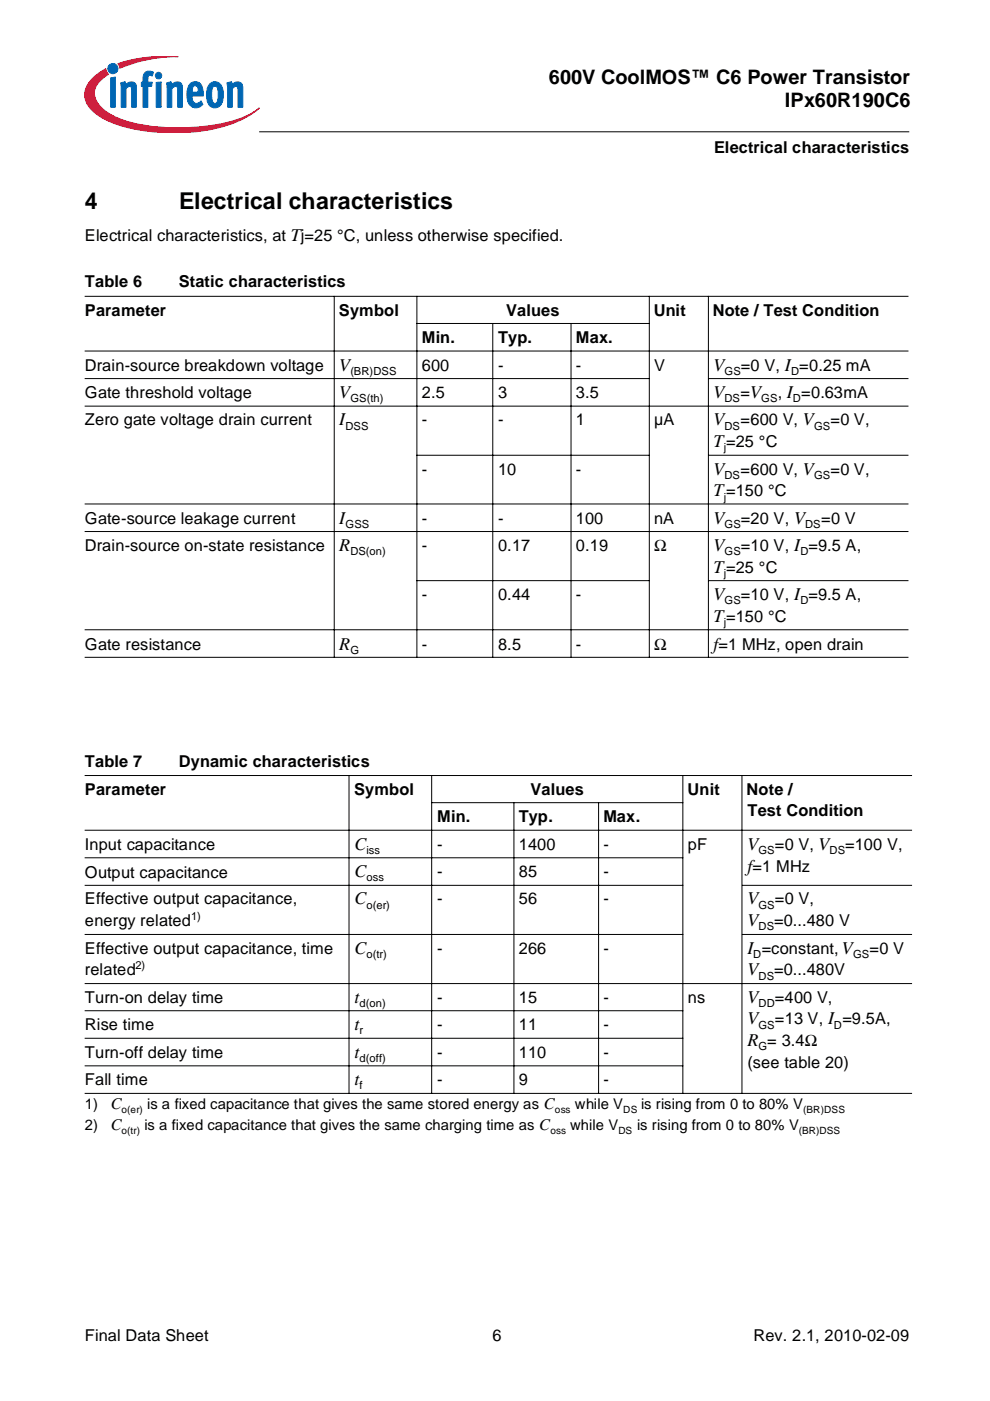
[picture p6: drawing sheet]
<svg xmlns="http://www.w3.org/2000/svg" width="210mm" height="297mm" viewBox="0 0 210 297" stroke-linecap="round" stroke-linejoin="round" font-family="sans-serif">
<defs><g id="words">
<g font-size="4.9">
<text x="18" y="44.2">4</text>
<text x="38" y="44.2">Electrical characteristics</text>
</g>
<g font-size="4.2">
<text x="116.4" y="17.7">600V CoolMOS™ C6 Power Transistor</text>
<text x="166.4" y="22.7">IPx60R190C6</text>
</g>
<g font-size="3.8">
<text x="71.9" y="78.6">V</text>
<text x="151.3" y="78.6">V</text>
<text x="71.9" y="84.4">V</text>
<text x="151.3" y="84.4">V</text>
<text x="71.9" y="90.2">I</text>
<text x="151.3" y="90.2">V</text>
<text x="151.3" y="94.8">T=25 °C</text>
<text x="151.3" y="100.6">V</text>
<text x="151.3" y="105.2">T=150 °C</text>
<text x="71.9" y="111">I</text>
<text x="151.3" y="111">V</text>
<text x="71.9" y="116.9">R</text>
<text x="151.3" y="116.9">V</text>
<text x="151.3" y="121.5">T=25 °C</text>
<text x="151.3" y="127.3">V</text>
<text x="151.3" y="131.9">T=150 °C</text>
<text x="71.9" y="137.7">R</text>
<text x="151.3" y="137.7">f=1 MHz, open drain</text>
<text x="75.1" y="180.2">C</text>
<text x="158.5" y="180.2">V</text>
<text x="158.5" y="184.8">f=1 MHz</text>
<text x="75.1" y="186">C</text>
<text x="75.1" y="191.8">C</text>
<text x="158.5" y="191.8">V</text>
<text x="158.5" y="196.3">V</text>
<text x="75.1" y="202.2">C</text>
<text x="158.5" y="202.2">I =constant, V</text>
<text x="158.5" y="206.8">V</text>
<text x="75.1" y="212.6">t</text>
<text x="158.5" y="212.6">V</text>
<text x="75.1" y="218.4">t</text>
<text x="158.5" y="217.2">V</text>
<text x="158.5" y="221.7">R = 3.4!</text>
<text x="75.1" y="224.3">t</text>
<text x="75.1" y="230">t</text>
</g>
<g font-size="3.5">
<text x="151.4" y="32.4">Electrical characteristics</text>
<text x="18" y="51.1">Electrical characteristics, at Tj=25 °C, unless otherwise specified.</text>
<text x="18" y="60.9">Table 6</text>
<text x="38" y="60.9">Static characteristics</text>
<text x="18" y="66.9">Parameter</text>
<text x="71.9" y="66.9">Symbol</text>
<text x="107.3" y="66.9">Values</text>
<text x="138.6" y="66.9">Unit</text>
<text x="151.1" y="66.9">Note / Test Condition</text>
<text x="89.5" y="72.8">Min.</text>
<text x="105.6" y="72.8">Typ.</text>
<text x="122.1" y="72.8">Max.</text>
<text x="18" y="78.6">Drain-source breakdown voltage</text>
<text x="89.5" y="78.6">600</text>
<text x="105.6" y="78.6">-</text>
<text x="122.1" y="78.6">-</text>
<text x="138.7" y="78.6">V</text>
<text x="157.1" y="78.6">=0 V, I =0.25 mA</text>
<text x="18" y="84.4">Gate threshold voltage</text>
<text x="89.5" y="84.4">2.5</text>
<text x="105.6" y="84.4">3</text>
<text x="122.1" y="84.4">3.5</text>
<text x="157" y="84.4">=V</text>
<text x="164.9" y="84.4">, I =0.63mA</text>
<text x="18" y="90.2">Zero gate voltage drain current</text>
<text x="89.5" y="90.2">-</text>
<text x="105.6" y="90.2">-</text>
<text x="122.1" y="90.2">1</text>
<text x="138.7" y="90.2">µA</text>
<text x="157" y="90.2">=600 V, V</text>
<text x="176.1" y="90.2">=0 V,</text>
<text x="89.5" y="100.6">-</text>
<text x="105.6" y="100.6">10</text>
<text x="122.1" y="100.6">-</text>
<text x="157" y="100.6">=600 V, V</text>
<text x="176.1" y="100.6">=0 V,</text>
<text x="18" y="111">Gate-source leakage current</text>
<text x="89.5" y="111">-</text>
<text x="105.6" y="111">-</text>
<text x="122.1" y="111">100</text>
<text x="138.7" y="111">nA</text>
<text x="157.1" y="111">=20 V, V</text>
<text x="174.1" y="111">=0 V</text>
<text x="18" y="116.9">Drain-source on-state resistance</text>
<text x="89.5" y="116.9">-</text>
<text x="105.6" y="116.9">0.17</text>
<text x="122.1" y="116.9">0.19</text>
<text x="138.7" y="116.9">!</text>
<text x="157.1" y="116.9">=10 V, I =9.5 A,</text>
<text x="89.5" y="127.3">-</text>
<text x="105.6" y="127.3">0.44</text>
<text x="122.1" y="127.3">-</text>
<text x="157.1" y="127.3">=10 V, I =9.5 A,</text>
<text x="18" y="137.7">Gate resistance</text>
<text x="89.5" y="137.7">-</text>
<text x="105.6" y="137.7">8.5</text>
<text x="122.1" y="137.7">-</text>
<text x="138.7" y="137.7">!</text>
<text x="18" y="162.5">Table 7</text>
<text x="38" y="162.5">Dynamic characteristics</text>
<text x="18" y="168.5">Parameter</text>
<text x="75.1" y="168.5">Symbol</text>
<text x="112.5" y="168.5">Values</text>
<text x="145.8" y="168.5">Unit</text>
<text x="158.3" y="168.5">Note /</text>
<text x="158.5" y="173.1">Test Condition</text>
<text x="92.7" y="174.4">Min.</text>
<text x="110" y="174.4">Typ.</text>
<text x="127.9" y="174.4">Max.</text>
<text x="18" y="180.2">Input capacitance</text>
<text x="92.7" y="180.2">-</text>
<text x="110" y="180.2">1400</text>
<text x="127.9" y="180.2">-</text>
<text x="145.9" y="180.2">pF</text>
<text x="164.3" y="180.2">=0 V, V</text>
<text x="179.2" y="180.2">=100 V,</text>
<text x="18" y="186.1">Output capacitance</text>
<text x="18" y="191.8">Effective output capacitance,</text>
<text x="92.7" y="186">-</text>
<text x="92.7" y="191.8">-</text>
<text x="110" y="186">85</text>
<text x="110" y="191.8">56</text>
<text x="127.9" y="186">-</text>
<text x="127.9" y="191.8">-</text>
<text x="164.3" y="191.8">=0 V,</text>
<text x="18" y="196.3">energy related</text>
<text x="164.1" y="196.3">=0...480 V</text>
<text x="18" y="202.2">Effective output capacitance, time</text>
<text x="92.7" y="202.2">-</text>
<text x="110" y="202.2">266</text>
<text x="127.9" y="202.2">-</text>
<text x="184.4" y="202.2">=0 V</text>
<text x="18" y="206.8">related</text>
<text x="164.1" y="206.8">=0...480V</text>
<text x="18" y="212.6">Turn-on delay time</text>
<text x="92.7" y="212.6">-</text>
<text x="110" y="212.6">15</text>
<text x="127.9" y="212.6">-</text>
<text x="145.9" y="212.6">ns</text>
<text x="164.3" y="212.6">=400 V,</text>
<text x="18" y="218.4">Rise time</text>
<text x="92.7" y="218.4">-</text>
<text x="110" y="218.4">11</text>
<text x="127.9" y="218.4">-</text>
<text x="164.3" y="217.2">=13 V, I =9.5A,</text>
<text x="18" y="224.3">Turn-off delay time</text>
<text x="92.7" y="224.3">-</text>
<text x="110" y="224.3">110</text>
<text x="127.9" y="224.3">-</text>
<text x="158.5" y="226.4">(see table 20)</text>
<text x="18" y="230">Fall time</text>
<text x="92.7" y="230">-</text>
<text x="110" y="230">9</text>
<text x="127.9" y="230">-</text>
<text x="23.5" y="235">C</text>
<text x="23.5" y="239.6">C</text>
<text x="18" y="284.3">Final Data Sheet</text>
<text x="104.4" y="284.3">6</text>
<text x="159.7" y="284.3">Rev. 2.1, 2010-02-09</text>
</g>
<g font-size="3.1">
<text x="18" y="235">1)</text>
<text x="18" y="239.6">2)</text>
<text x="30.6" y="239.6">is a fixed capacitance that gives the same charging time as C</text>
<text x="31.2" y="235">is a fixed capacitance that gives the same stored energy as C</text>
<text x="120.9" y="239.6">while V</text>
<text x="121.9" y="235">while V</text>
<text x="135.1" y="239.6">is rising from 0 to 80% V</text>
<text x="135.9" y="235">is rising from 0 to 80% V</text>
</g>
<g font-size="2.4">
<text x="74.3" y="79.5">(BR)DSS</text>
<text x="153.6" y="79.5">GS</text>
<text x="167.8" y="79.5">D</text>
<text x="74.3" y="85.3">GS(th)</text>
<text x="153.6" y="85.3">DS</text>
<text x="161.4" y="85.3">GS</text>
<text x="168.1" y="85.3">D</text>
<text x="73.3" y="91.1">DSS</text>
<text x="153.5" y="95.7">j</text>
<text x="153.6" y="91.1">DS</text>
<text x="172.6" y="91.1">GS</text>
<text x="153.6" y="101.6">DS</text>
<text x="172.6" y="101.6">GS</text>
<text x="153.5" y="106.1">j</text>
<text x="73.3" y="111.9">GSS</text>
<text x="153.6" y="111.9">GS</text>
<text x="170.7" y="111.9">DS</text>
<text x="74.3" y="117.7">DS(on)</text>
<text x="153.6" y="117.7">GS</text>
<text x="169.7" y="117.7">D</text>
<text x="153.5" y="122.3">j</text>
<text x="153.6" y="128.1">GS</text>
<text x="169.7" y="128.1">D</text>
<text x="153.5" y="132.7">j</text>
<text x="74.3" y="138.6">G</text>
<text x="77.7" y="181.1">iss</text>
<text x="160.8" y="181.1">GS</text>
<text x="175.9" y="181.1">DS</text>
<text x="77.7" y="186.9">oss</text>
<text x="40.5" y="195">1)</text>
<text x="77.7" y="192.7">o(er)</text>
<text x="160.8" y="192.7">GS</text>
<text x="160.8" y="197.3">DS</text>
<text x="77.7" y="203.1">o(tr)</text>
<text x="159.7" y="203.1">D</text>
<text x="180.9" y="203.1">GS</text>
<text x="28.7" y="205.4">2)</text>
<text x="160.8" y="207.7">DS</text>
<text x="76.2" y="213.5">d(on)</text>
<text x="160.8" y="213.5">DD</text>
<text x="76.2" y="219.3">r</text>
<text x="160.8" y="218.1">GS</text>
<text x="176.8" y="218.1">D</text>
<text x="76.2" y="225.1">d(off)</text>
<text x="160.8" y="222.7">G</text>
<text x="76.2" y="231">f</text>
</g>
<g font-size="2.1">
<text x="25.8" y="235.9">o(er)</text>
<text x="117.6" y="235.9">oss</text>
<text x="132.1" y="235.9">DS</text>
<text x="170.3" y="235.9">(BR)DSS</text>
<text x="25.8" y="240.5">o(tr)</text>
<text x="116.7" y="240.5">oss</text>
<text x="131.1" y="240.5">DS</text>
<text x="169.4" y="240.5">(BR)DSS</text>
</g>
</g></defs>
<g fill="#fff" stroke="#fff" stroke-width=".21">
<path d="M17.9 11.9h46v18.3h-46z"/>
<path d="M17.9 11.9h46v16.3h-46z"/>
<path d="M17.9 29h46v5h-46z"/>
</g>
<g fill="#0066b3" stroke="#0066b3" stroke-width=".21">
<path d="M23.5 16.5l1-.2v6.4h-1z"/>
<path d="M25.6 17.6l.9-.3 .1 .7a1.22 1.22 0 0 1 1.5-.6 1.22 1.22 0 0 1 .8 1.3v4h-1l-.1-4.2a.73 .73 0 0 0-1.1 .3v3.9h-1z"/>
<path d="M30.8 15.3l.8-.2 1 .2-.3 .8-.6-.1-.3 .3v1.1h.9l-.2 .9h-.7v4.4h-1.1v-4.4h-.3v-.9h.3v-.7a1.73 1.73 0 0 1 .5-1.4z"/>
<path d="M35.3 17.6l1-.3 .1 .7a1.22 1.22 0 0 1 1.4-.6 1.22 1.22 0 0 1 .9 1.3v4h-1v-3.9a.45 .45 0 0 0-.2-.4 .45 .45 0 0 0-.5 0l-.6 .4v3.9h-1z"/>
<path d="M48.1 17.6l1-.3 .1 .7a1.22 1.22 0 0 1 1.4-.6 1.22 1.22 0 0 1 .9 1.3v4h-1v-3.5a.63 .63 0 0 0-.4-.9 .63 .63 0 0 0-.8 .5v3.9h-1v-3.9z"/>
<path d="M32.9 16a.7 .7 0 0 1 1.4 0 .7 .7 0 0 1-1.4 0zM33.1 17.5l1.1-.1v5.3h-1.1z"/>
<path d="M40.4 17.7a1.6 1.6 0 0 1 1.7-.2 1.6 1.6 0 0 1 .9 1.5l.1 1.4h-2.4a1.11 1.11 0 0 0 .3 1.1 1.11 1.11 0 0 0 1.1 .3l.5-.4 .4 .7a1.88 1.88 0 0 1-2.2 .6 1.88 1.88 0 0 1-1.1-1.9v-1.7l.2-.8zM41 18.4l-.3 1.1h1.3v-.4a.67 .67 0 0 0-.2-.8 .67 .67 0 0 0-.8 .1z"/>
<path d="M44.6 17.6a1.76 1.76 0 0 1 1.9 0 1.76 1.76 0 0 1 .8 1.7v1.4a1.93 1.93 0 0 1-2.3 2.1 2.91 2.91 0 0 1-1.2-3.3 2.77 2.77 0 0 1 .8-1.9zM45.2 18.4a4.2 4.2 0 0 0 0 3.4l.4 .1a1.52 1.52 0 0 0 .7-1.8v-.4a1.2 1.2 0 0 0-.7-1.5z"/>
<circle cx="23.9" cy="14.5" r="1.08"/>
</g>
<g fill="#ed1a40" stroke="#ed1a40" stroke-width=".21">
<path d="M25 13.5a31.7 31.7 0 0 1 12.8-1.5 30.9 30.9 0 0 0-12.4 2.5l-.1-.6z"/>
<path d="M19.4 16.8l1.3-1.2 1.7-1 .2 .6 .4 .6a4.9 4.9 0 0 0-3 4.2 6 6 0 0 0 3.4 4.2 31.6 31.6 0 0 0 16 2.9 31.8 31.8 0 0 0 13.9-3.1l1.6-1.1a19.9 19.9 0 0 1-10.3 4.6 41.1 41.1 0 0 1-21.2-1.6 9.4 9.4 0 0 1-5.1-4.2 4.3 4.3 0 0 1 1.1-4.9z"/>
</g>
<g fill="none" stroke="#000" stroke-width=".21">
<path d="M54.9 27.9h137.9M17.9 62.8h174.7M17.9 74.4h174.7M70.9 62.7v76.7M88.3 68.6h49.4M88.4 62.7v76.7M104.5 68.6v70.8M121.1 68.6v70.8M137.7 62.7v76.7M150.2 62.7v76.7M17.9 80.3h119.8M17.9 86.1h174.7"/>
<path d="M88.3 96.5h49.4M150.1 80.3h42.5M150.1 96.5h42.5M17.9 106.9h174.7M17.9 112.7h174.7M17.9 133.5h174.7M17.9 139.4h174.7M88.3 123.1h49.4M150.1 123.1h42.5M17.9 164.4h175.5M17.9 176h175.5M74 164.3v67.5"/>
<path d="M91.5 164.3v67.5M91.5 170.2h53.4M109 170.2v61.6M126.9 170.2v61.6M144.8 164.3v67.5M157.3 164.3v67.5M17.9 181.9h127M17.9 187.7h127M17.9 198.1h127M157.3 187.7h36.1M157.3 198.1h36.1M17.9 208.5h175.5"/>
<path d="M17.9 214.3h127M17.9 220.1h127M17.9 226h127M17.9 231.8h175.5"/>
</g>
<use href="#words"/>
</svg>
